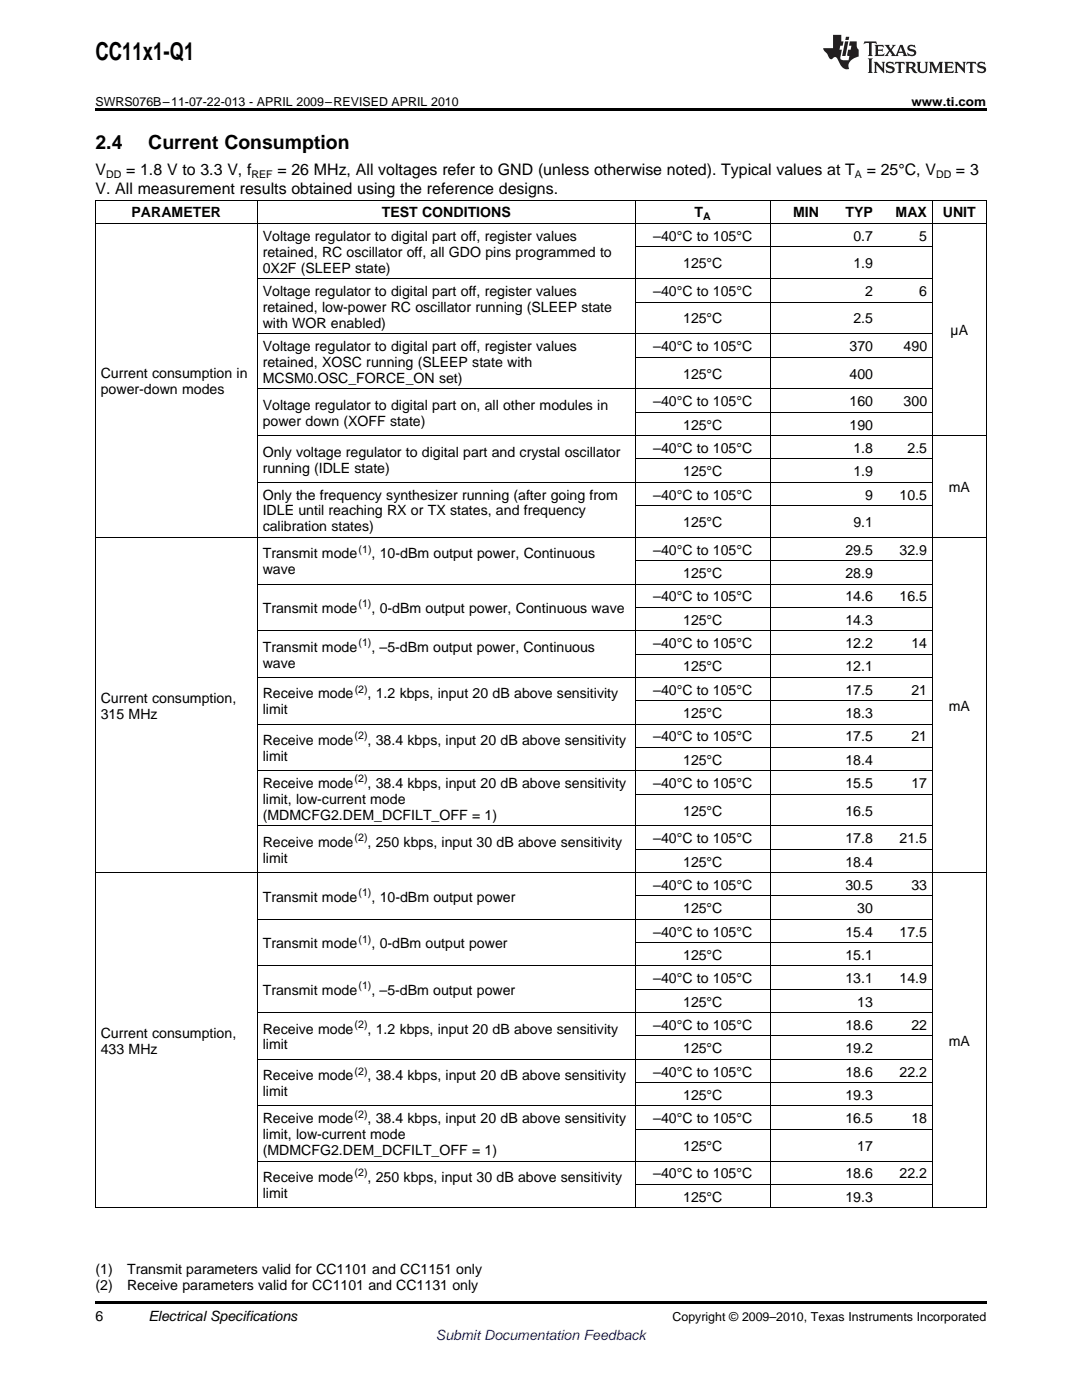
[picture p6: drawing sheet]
<svg xmlns="http://www.w3.org/2000/svg" width="216mm" height="279mm" viewBox="0 0 216 279" stroke-linecap="round" stroke-linejoin="round" font-family="sans-serif">
<defs><g id="words">
<text font-size="4.9" x="19" y="12">CC11x1-Q1</text>
<g font-size="3.9">
<text x="19" y="29.7">2.4</text>
<text x="29.6" y="29.7">Current Consumption</text>
</g>
<g font-size="3.2">
<text x="19" y="34.9">V</text>
<text x="25.2" y="34.9">= 1.8 V to 3.3 V, f</text>
<text x="55.4" y="34.9">= 26 MHz, All voltages refer to GND (unless otherwise noted). Typical values at T</text>
<text x="172.9" y="34.9">= 25°C, V</text>
<text x="190.8" y="34.9">= 3</text>
<text x="19" y="38.7">V. All measurement results obtained using the reference designs.</text>
</g>
<g font-size="2.8">
<text x="26.2" y="43.4">PARAMETER</text>
<text x="76.2" y="43.4">TEST CONDITIONS</text>
<text x="138.6" y="43.4">T</text>
<text x="158.3" y="43.4">MIN</text>
<text x="168.7" y="43.4">TYP</text>
<text x="178.7" y="43.4">MAX</text>
<text x="188.1" y="43.4">UNIT</text>
<text x="52.4" y="48">Voltage regulator to digital part off, register values</text>
<text x="52.4" y="51.2">retained, RC oscillator off, all GDO pins programmed to</text>
<text x="130.4" y="48">–40°C to 105°C</text>
<text x="136.3" y="53.6">125°C</text>
<text x="170.3" y="48">0.7</text>
<text x="170.3" y="53.6">1.9</text>
<text x="183.4" y="48">5</text>
<text x="52.4" y="54.4">0X2F (SLEEP state)</text>
<text x="52.4" y="59.1">Voltage regulator to digital part off, register values</text>
<text x="130.4" y="59.1">–40°C to 105°C</text>
<text x="172.6" y="59.1">2</text>
<text x="183.4" y="59.1">6</text>
<text x="52.4" y="62.2">retained, low-power RC oscillator running (SLEEP state</text>
<text x="52.4" y="65.4">with WOR enabled)</text>
<text x="136.3" y="64.6">125°C</text>
<text x="170.3" y="64.6">2.5</text>
<text x="52.4" y="70.1">Voltage regulator to digital part off, register values</text>
<text x="130.4" y="70.1">–40°C to 105°C</text>
<text x="169.5" y="70.1">370</text>
<text x="180.3" y="70.1">490</text>
<text x="189.7" y="66.9">µA</text>
<text x="20.1" y="75.5">Current consumption in</text>
<text x="52.4" y="73.2">retained, XOSC running (SLEEP state with</text>
<text x="52.4" y="76.4">MCSM0.OSC_FORCE_ON set)</text>
<text x="136.3" y="75.6">125°C</text>
<text x="169.5" y="75.6">400</text>
<text x="20.1" y="78.6">power-down modes</text>
<text x="52.4" y="81.8">Voltage regulator to digital part on, all other modules in</text>
<text x="130.4" y="81.1">–40°C to 105°C</text>
<text x="169.5" y="81.1">160</text>
<text x="180.3" y="81.1">300</text>
<text x="52.4" y="85">power down (XOFF state)</text>
<text x="136.3" y="85.7">125°C</text>
<text x="169.5" y="85.7">190</text>
<text x="52.4" y="91.1">Only voltage regulator to digital part and crystal oscillator</text>
<text x="52.4" y="94.3">running (IDLE state)</text>
<text x="130.4" y="90.4">–40°C to 105°C</text>
<text x="136.3" y="95">125°C</text>
<text x="170.3" y="90.4">1.8</text>
<text x="170.3" y="95">1.9</text>
<text x="181.1" y="90.4">2.5</text>
<text x="52.4" y="99.7">Only the frequency synthesizer running (after going from</text>
<text x="130.4" y="99.7">–40°C to 105°C</text>
<text x="172.6" y="99.7">9</text>
<text x="179.5" y="99.7">10.5</text>
<text x="189.3" y="98.2">mA</text>
<text x="52.4" y="102.9">IDLE until reaching RX or TX states, and frequency</text>
<text x="52.4" y="106">calibration states)</text>
<text x="136.3" y="105.2">125°C</text>
<text x="170.3" y="105.2">9.1</text>
<text x="52.4" y="111.4">Transmit mode</text>
<text x="74.1" y="111.4">, 10-dBm output power, Continuous</text>
<text x="130.4" y="110.7">–40°C to 105°C</text>
<text x="168.7" y="110.7">29.5</text>
<text x="179.5" y="110.7">32.9</text>
<text x="52.4" y="114.6">wave</text>
<text x="136.3" y="115.4">125°C</text>
<text x="168.7" y="115.4">28.9</text>
<text x="52.4" y="122.3">Transmit mode</text>
<text x="74.1" y="122.3">, 0-dBm output power, Continuous wave</text>
<text x="130.4" y="120">–40°C to 105°C</text>
<text x="136.3" y="124.7">125°C</text>
<text x="168.7" y="120">14.6</text>
<text x="168.7" y="124.7">14.3</text>
<text x="179.5" y="120">16.5</text>
<text x="52.4" y="130.1">Transmit mode</text>
<text x="74.1" y="130.1">, –5-dBm output power, Continuous</text>
<text x="130.4" y="129.3">–40°C to 105°C</text>
<text x="168.7" y="129.3">12.2</text>
<text x="181.9" y="129.3">14</text>
<text x="52.4" y="133.2">wave</text>
<text x="136.3" y="134">125°C</text>
<text x="168.7" y="134">12.1</text>
<text x="20.1" y="140.2">Current consumption,</text>
<text x="20.1" y="143.4">315 MHz</text>
<text x="52.4" y="139.4">Receive mode</text>
<text x="52.4" y="142.6">limit</text>
<text x="73.4" y="139.4">, 1.2 kbps, input 20 dB above sensitivity</text>
<text x="130.4" y="138.6">–40°C to 105°C</text>
<text x="136.3" y="143.3">125°C</text>
<text x="168.7" y="138.6">17.5</text>
<text x="168.7" y="143.3">18.3</text>
<text x="181.9" y="138.6">21</text>
<text x="189.3" y="141.8">mA</text>
<text x="52.4" y="148.7">Receive mode</text>
<text x="73.4" y="148.7">, 38.4 kbps, input 20 dB above sensitivity</text>
<text x="130.4" y="148">–40°C to 105°C</text>
<text x="168.7" y="148">17.5</text>
<text x="181.9" y="148">21</text>
<text x="52.4" y="151.9">limit</text>
<text x="136.3" y="152.6">125°C</text>
<text x="168.7" y="152.6">18.4</text>
<text x="52.4" y="157.3">Receive mode</text>
<text x="52.4" y="160.4">limit, low-current mode</text>
<text x="73.4" y="157.3">, 38.4 kbps, input 20 dB above sensitivity</text>
<text x="130.4" y="157.3">–40°C to 105°C</text>
<text x="168.7" y="157.3">15.5</text>
<text x="181.9" y="157.3">17</text>
<text x="52.4" y="163.6">(MDMCFG2.DEM_DCFILT_OFF = 1)</text>
<text x="136.3" y="162.8">125°C</text>
<text x="168.7" y="162.8">16.5</text>
<text x="52.4" y="169">Receive mode</text>
<text x="52.4" y="172.2">limit</text>
<text x="73.4" y="169">, 250 kbps, input 30 dB above sensitivity</text>
<text x="130.4" y="168.3">–40°C to 105°C</text>
<text x="136.3" y="172.9">125°C</text>
<text x="168.7" y="168.3">17.8</text>
<text x="168.7" y="172.9">18.4</text>
<text x="179.5" y="168.3">21.5</text>
<text x="52.4" y="179.9">Transmit mode</text>
<text x="74.1" y="179.9">, 10-dBm output power</text>
<text x="130.4" y="177.6">–40°C to 105°C</text>
<text x="168.7" y="177.6">30.5</text>
<text x="181.9" y="177.6">33</text>
<text x="136.3" y="182.2">125°C</text>
<text x="171.1" y="182.2">30</text>
<text x="52.4" y="189.2">Transmit mode</text>
<text x="74.1" y="189.2">, 0-dBm output power</text>
<text x="130.4" y="186.9">–40°C to 105°C</text>
<text x="136.3" y="191.6">125°C</text>
<text x="168.7" y="186.9">15.4</text>
<text x="168.7" y="191.6">15.1</text>
<text x="179.5" y="186.9">17.5</text>
<text x="130.4" y="196.2">–40°C to 105°C</text>
<text x="168.7" y="196.2">13.1</text>
<text x="179.5" y="196.2">14.9</text>
<text x="52.4" y="198.5">Transmit mode</text>
<text x="74.1" y="198.5">, –5-dBm output power</text>
<text x="136.3" y="200.9">125°C</text>
<text x="171.1" y="200.9">13</text>
<text x="20.1" y="207.1">Current consumption,</text>
<text x="52.4" y="206.3">Receive mode</text>
<text x="52.4" y="209.4">limit</text>
<text x="73.4" y="206.3">, 1.2 kbps, input 20 dB above sensitivity</text>
<text x="130.4" y="205.5">–40°C to 105°C</text>
<text x="168.7" y="205.5">18.6</text>
<text x="181.9" y="205.5">22</text>
<text x="189.3" y="208.7">mA</text>
<text x="20.1" y="210.3">433 MHz</text>
<text x="52.4" y="215.6">Receive mode</text>
<text x="73.4" y="215.6">, 38.4 kbps, input 20 dB above sensitivity</text>
<text x="130.4" y="214.8">–40°C to 105°C</text>
<text x="136.3" y="210.2">125°C</text>
<text x="168.7" y="210.2">19.2</text>
<text x="168.7" y="214.8">18.6</text>
<text x="179.5" y="214.8">22.2</text>
<text x="52.4" y="218.8">limit</text>
<text x="136.3" y="219.5">125°C</text>
<text x="168.7" y="219.5">19.3</text>
<text x="52.4" y="224.2">Receive mode</text>
<text x="52.4" y="227.3">limit, low-current mode</text>
<text x="73.4" y="224.2">, 38.4 kbps, input 20 dB above sensitivity</text>
<text x="130.4" y="224.2">–40°C to 105°C</text>
<text x="168.7" y="224.2">16.5</text>
<text x="181.9" y="224.2">18</text>
<text x="52.4" y="230.5">(MDMCFG2.DEM_DCFILT_OFF = 1)</text>
<text x="136.3" y="229.7">125°C</text>
<text x="171.1" y="229.7">17</text>
<text x="52.4" y="235.9">Receive mode</text>
<text x="52.4" y="239.1">limit</text>
<text x="73.4" y="235.9">, 250 kbps, input 30 dB above sensitivity</text>
<text x="130.4" y="235.2">–40°C to 105°C</text>
<text x="136.3" y="239.8">125°C</text>
<text x="168.7" y="235.2">18.6</text>
<text x="168.7" y="239.8">19.3</text>
<text x="179.5" y="235.2">22.2</text>
<text x="19" y="254.3">(1)</text>
<text x="19" y="257.5">(2)</text>
<text x="25.4" y="254.3">Transmit parameters valid for CC1101 and CC1151 only</text>
<text x="25.4" y="257.5">Receive parameters valid for CC1101 and CC1131 only</text>
<text x="19" y="263.6">6</text>
<text x="29.6" y="263.6">Electrical Specifications</text>
</g>
<text font-size="2.8" fill="#00f" x="87" y="267.4">Submit Documentation Feedback</text>
<g font-size="2.5">
<text x="19" y="21.1">SWRS076B–11-07-22-013 - APRIL 2009–REVISED APRIL 2010</text>
<text x="181.9" y="21.1">www.ti.com</text>
<text x="134.2" y="263.6">Copyright © 2009–2010, Texas Instruments Incorporated</text>
</g>
<g font-size="2.1">
<text x="21.2" y="35.5">DD</text>
<text x="50.2" y="35.5">REF</text>
<text x="170.6" y="35.5">A</text>
<text x="186.8" y="35.5">DD</text>
<text x="140.3" y="44">A</text>
<text x="71.6" y="110.3">(1)</text>
<text x="71.5" y="121.2">(1)</text>
<text x="71.5" y="128.9">(1)</text>
<text x="70.8" y="138.3">(2)</text>
<text x="70.8" y="147.6">(2)</text>
<text x="70.8" y="156.1">(2)</text>
<text x="70.8" y="167.9">(2)</text>
<text x="71.5" y="178.8">(1)</text>
<text x="71.5" y="188.1">(1)</text>
<text x="71.5" y="197.4">(1)</text>
<text x="70.8" y="205.1">(2)</text>
<text x="70.8" y="214.5">(2)</text>
<text x="70.8" y="223">(2)</text>
<text x="70.8" y="234.8">(2)</text>
</g>
</g></defs>
<g fill="#231f20">
<path d="M172.5 8.3l-.1 .5 .4-.2h.6v.1v2.1l-.2 .4h.9l-.2-.4v-2.1l.1-.1h.5l.5 .2-.2-.5zM174.5 9l.2 .3v1.5l-.2 .4h1.8l.2-.6a1.04 1.04 0 0 1-1.3 .2v-.7h.6l.3 .2v-.6l-.3 .2h-.6v-.6l.8-.1 .4 .3-.2-.5zM176.5 9l.9 1.1-.9 1.1h.8l-.2-.2 .4-.7 .5 .7-.2 .2h1.5l-.2-.2 .2-.4h.9l.1 .4-.2 .2h1l-.3-.3-.7-1.9h-.5l-.9 2-.8-1 .9-1h-.8l.1 .3-.4 .5-.3-.6 .1-.2zM179.7 9.3l.4 1h-.7zM181.3 9.1a.63 .63 0 0 0-.2 .7 .63 .63 0 0 0 .6 .4l.6 .2 .1 .2a.75 .75 0 0 1-.7 .4 .75 .75 0 0 1-.6-.5l.1 .7 .1-.1a1.11 1.11 0 0 0 1.5-.6 1.13 1.13 0 0 0-1.2-.8l-.1-.4a1.04 1.04 0 0 1 1.2 .2l-.2-.5-.2 .1-.4-.2zM173.2 11.7l.2 .3v2.2l-.2 .4h1l-.3-.4v-2.2l.3-.3zM174.3 12.3l.3 .4v1.5l-.3 .4h.8l-.2-.4v-1.3l1.5 1.7v-1.9l.2-.4h-.7l.2 .4v.9l-1.1-1.3zM177 12.5a.62 .62 0 0 0-.2 .7 .62 .62 0 0 0 .6 .4l.6 .1 .1 .3a.76 .76 0 0 1-.7 .3 .76 .76 0 0 1-.7-.4l.2 .7 .1-.1a1.11 1.11 0 0 0 1.5-.6 1.13 1.13 0 0 0-1.2-.8l-.1-.4a1.04 1.04 0 0 1 1.2 .2l-.2-.6-.2 .1-.5-.1zM178.7 12.3l-.2 .7a.61 .61 0 0 1 .8-.4v1.6l-.2 .4h.9l-.2-.4v-1.6a.63 .63 0 0 1 .7 .4l-.1-.7zM180.6 12.3l.3 .4v1.5l-.3 .4h1l-.2-.2-.1-.8 .6 .2a.76 .76 0 0 0 1.2 .7l-1-1a.58 .58 0 0 0 .6-.5 .58 .58 0 0 0-.5-.6zM181.4 12.7l.1-.1a.45 .45 0 0 1 .5 .1 .45 .45 0 0 1 .1 .5l-.8 .2zM182.9 12.3l.2 .2a2.17 2.17 0 0 0 .3 1.9 .99 .99 0 0 0 1.6-.6v-1.1l.2-.4h-.7l.2 .2a1.92 1.92 0 0 1-.2 1.8 .6 .6 0 0 1-.9-.5v-1.1l.2-.4zM185.4 12.3l.2 .4v1.5l-.2 .4h.7l-.2-.4v-1.4l.8 1.8 .8-1.8v1.4l-.2 .4h.9l-.2-.4v-1.5l.2-.4h-.8l-.6 1.5-.6-1.5zM188.4 12.3l.2 .4v1.5l-.2 .4h1.8l.1-.6a1.04 1.04 0 0 1-1.2 .2v-.7h.5l.4 .2v-.6l-.4 .2h-.5v-.7h.8l.3 .3-.1-.6zM190.5 12.3l.2 .4v1.5l-.2 .4h.7l-.2-.4v-1.3l1.5 1.7v-1.9l.2-.4h-.7l.2 .4v.9l-1.1-1.3zM192.9 12.3l-.1 .7a.61 .61 0 0 1 .7-.4l.1 1.6-.3 .4h1l-.3-.4 .1-1.6a.63 .63 0 0 1 .7 .4l-.1-.7zM195.2 12.5a.62 .62 0 0 0-.2 .7 .62 .62 0 0 0 .6 .4l.6 .1 .1 .3a.76 .76 0 0 1-.7 .3 .76 .76 0 0 1-.6-.4l.1 .7 .1-.1a1.11 1.11 0 0 0 1.6-.6 1.13 1.13 0 0 0-1.3-.8l-.1-.4a1.04 1.04 0 0 1 1.2 .2l-.1-.6-.2 .1-.5-.1z"/>
<path d="M166.2 7v2.6h-1.9v.4l.8 .9a.91 .91 0 0 0 1 .9 .56 .56 0 0 1 .5-.4 .56 .56 0 0 1 .5 .3l.4 .8a1.53 1.53 0 0 0 1.9 1.2 1.54 1.54 0 0 1 1-2.1l.9-.3v-1.4a1.52 1.52 0 0 1-.4-1.6h-1.3l-.2 .8h.5l-.2 .8h-.5l-.1 1v.2l.4 .1-.2 .8a1.93 1.93 0 0 1-1.6-.2l.3-1.9h-.5l.2-.8h.4l.2-.8h-.4v-1.3zM168.6 8.3l-.6 2.9h.7l.6-2.9zM168.8 7.3l-.1 .7h.6l.2-.7z"/>
</g>
<path d="M19 21.6h177.8v.6h-177.8zM19 259.7h177.8v.5h-177.8z" fill="#000"/>
<g fill="none" stroke="#000" stroke-width=".2">
<path d="M19 40h177.8M19 44.6h177.8M19.1 40v201.1M51.3 40v201.1M51.4 55.6h134.7M126.7 40v201.1M126.8 49.3h59.3M153.7 40v201.1M186 40v201.1M196.8 40v201.1M51.4 77.6h134.7M51.4 66.6h134.7"/>
<path d="M126.8 71.3h59.3M126.8 60.3h59.3M51.4 96.3h134.7M51.4 86.9h145.4M126.8 91.6h59.3M126.8 82.3h59.3M19 107.3h177.8M51.4 116.6h134.7M126.8 111.9h59.3M126.8 100.9h59.3M51.4 135.2h134.7M51.4 125.9h134.7"/>
<path d="M126.8 139.9h59.3M126.8 130.5h59.3M126.8 121.2h59.3M51.4 153.8h134.7M51.4 144.5h134.7M126.8 158.5h59.3M126.8 149.2h59.3M19 174.1h177.8M51.4 164.8h134.7M126.8 178.8h59.3M126.8 169.5h59.3M51.4 192.8h134.7"/>
<path d="M51.4 183.5h134.7M126.8 197.4h59.3M126.8 188.1h59.3M51.4 211.4h134.7M51.4 202.1h134.7M126.8 216.1h59.3M126.8 206.7h59.3M51.4 231.7h134.7M51.4 220.7h134.7M126.8 236.4h59.3M126.8 225.4h59.3M19 241h177.8"/>
</g>
<use href="#words"/>
</svg>
